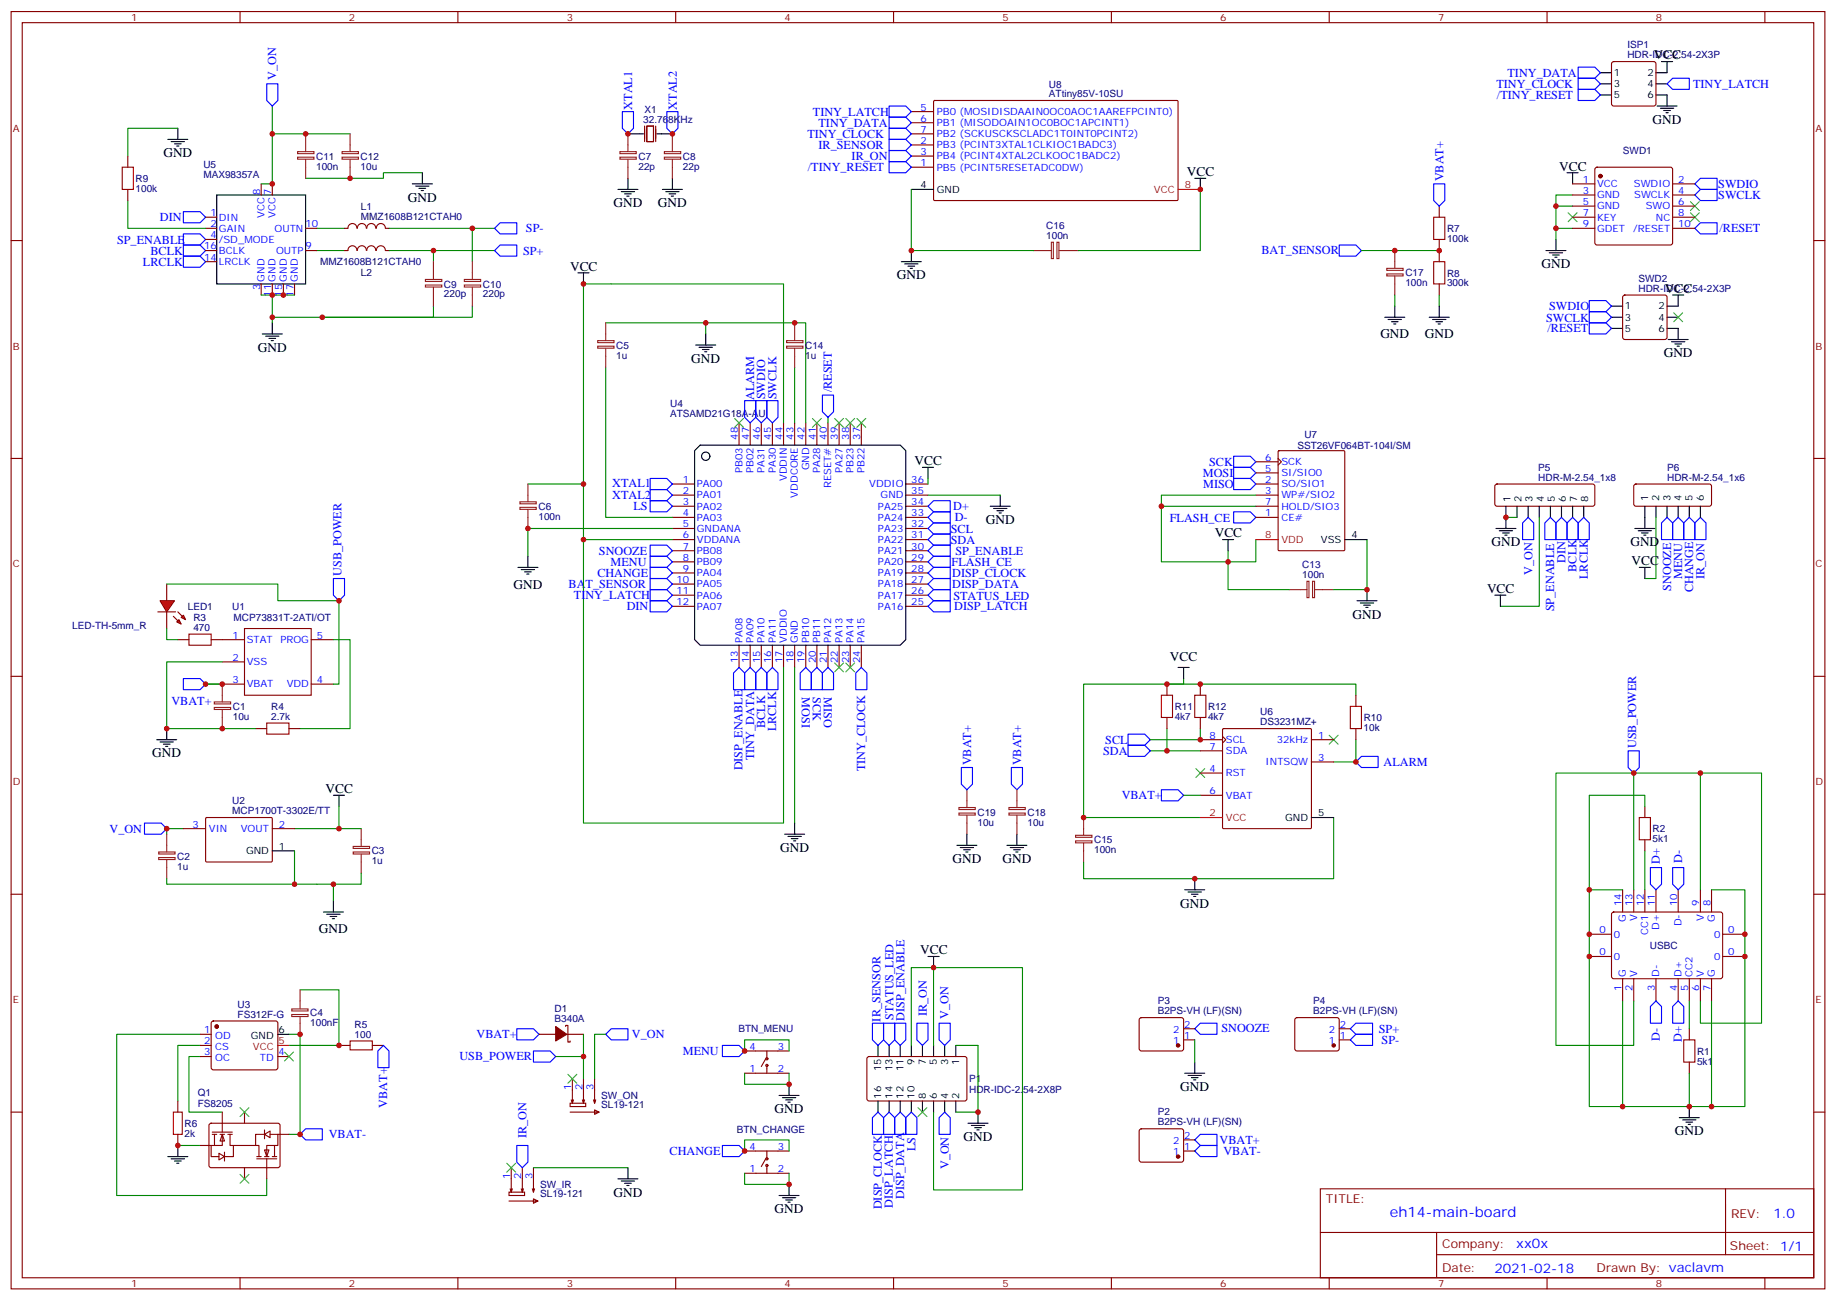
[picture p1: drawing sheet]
<svg xmlns="http://www.w3.org/2000/svg" width="583mm" height="413mm" viewBox="0 0 583 413" stroke-linecap="round" stroke-linejoin="round" font-family="sans-serif">
<defs><g id="words">
<text font-size="4.6" fill="#00f" x="441.2" y="386.3">eh14-main-board</text>
<g font-size="4.2">
<text x="524.9" y="18.8">VCC</text>
<text x="524.6" y="39.3">GND</text>
<text x="51.9" y="49.9">GND</text>
<text x="376.8" y="55.9">VCC</text>
<text x="494.9" y="54.1">VCC</text>
<text x="129.5" y="64">GND</text>
<text x="194.7" y="65.8">GND</text>
<text x="208.8" y="65.8">GND</text>
<text x="181" y="85.9">VCC</text>
<text x="284.7" y="88.7">GND</text>
<text x="489.3" y="85.2">GND</text>
<text x="528.5" y="92.9">VCC</text>
<text x="438.2" y="107.4">GND</text>
<text x="452.3" y="107.4">GND</text>
<text x="81.8" y="111.6">GND</text>
<text x="528.1" y="113.4">GND</text>
<text x="219.4" y="115.1">GND</text>
<text x="290.3" y="147.6">VCC</text>
<text x="312.9" y="166.3">GND</text>
<text x="385.6" y="170.5">VCC</text>
<text x="473.4" y="173.4">GND</text>
<text x="517.5" y="173.4">GND</text>
<text x="517.9" y="179.4">VCC</text>
<text x="163" y="186.8">GND</text>
<text x="472" y="188.2">VCC</text>
<text x="429.3" y="196.3">GND</text>
<text x="371.4" y="209.8">VCC</text>
<text x="48.3" y="240.4">GND</text>
<text x="103.4" y="251.7">VCC</text>
<text x="247.6" y="270.4">GND</text>
<text x="302.3" y="273.9">GND</text>
<text x="318.2" y="273.9">GND</text>
<text x="374.6" y="288">GND</text>
<text x="101.3" y="296.2">GND</text>
<text x="292.1" y="302.8">VCC</text>
<text x="374.6" y="346.2">GND</text>
<text x="245.9" y="353.3">GND</text>
<text x="305.9" y="362.1">GND</text>
<text x="531.6" y="360.3">GND</text>
<text x="194.7" y="379.7">GND</text>
<text x="245.9" y="385">GND</text>
</g>
<g font-size="4.2" fill="#00f">
<text x="562.9" y="386.5">1.0</text>
<text x="481.3" y="396.1">xx0x</text>
<text x="474.4" y="403.9">2021-02-18</text>
</g>
<g font-size="3.9" fill="#00f">
<text x="87.7" y="25.3" transform="rotate(-90 87.7 25.3)">V_ON</text>
<text x="475" y="27.9">TINY_CLOCK</text>
<text x="478.5" y="24.3">TINY_DATA</text>
<text x="537.4" y="27.8">TINY_LATCH</text>
<text x="200.7" y="34.8" transform="rotate(-90 200.7 34.8)">XTAL1</text>
<text x="214.8" y="34.8" transform="rotate(-90 214.8 34.8)">XTAL2</text>
<text x="475.2" y="31.4">/TINY_RESET</text>
<text x="258" y="36.7">TINY_LATCH</text>
<text x="259.8" y="40.2">TINY_DATA</text>
<text x="256.3" y="43.7">TINY_CLOCK</text>
<text x="259.8" y="47.3">IR_SENSOR</text>
<text x="270.3" y="50.8">IR_ON</text>
<text x="256.4" y="54.4">/TINY_RESET</text>
<text x="458.2" y="57.6" transform="rotate(-90 458.2 57.6)">VBAT+</text>
<text x="545.4" y="59.6">SWDIO</text>
<text x="545.4" y="63.1">SWCLK</text>
<text x="50.8" y="70.2">DIN</text>
<text x="37.2" y="77.3">SP_ENABLE</text>
<text x="166.9" y="73.7">SP-</text>
<text x="545.8" y="73.7">/RESET</text>
<text x="47.8" y="80.8">BCLK</text>
<text x="166" y="80.8">SP+</text>
<text x="400.4" y="80.8">BAT_SENSOR</text>
<text x="45.4" y="84.3">LRCLK</text>
<text x="491.7" y="98.5">SWDIO</text>
<text x="490.8" y="102">SWCLK</text>
<text x="491.2" y="105.4">/RESET</text>
<text x="264.1" y="124.5" transform="rotate(-90 264.1 124.5)">/RESET</text>
<text x="239.4" y="127" transform="rotate(-90 239.4 127)">ALARM</text>
<text x="242.9" y="126.7" transform="rotate(-90 242.9 126.7)">SWDIO</text>
<text x="246.4" y="126.7" transform="rotate(-90 246.4 126.7)">SWCLK</text>
<text x="383.8" y="147.9">SCK</text>
<text x="194.4" y="154.7">XTAL1</text>
<text x="381.8" y="151.4">MOSI</text>
<text x="381.9" y="154.9">MISO</text>
<text x="194.4" y="158.2">XTAL2</text>
<text x="201.1" y="162">LS</text>
<text x="302.6" y="161.9">D+</text>
<text x="303.1" y="165.4">D-</text>
<text x="371.3" y="165.5">FLASH_CE</text>
<text x="301.8" y="172.5">SDA</text>
<text x="301.8" y="169">SCL</text>
<text x="190.1" y="176.1">SNOOZE</text>
<text x="193.8" y="179.6">MENU</text>
<text x="302.1" y="179.6">FLASH_CE</text>
<text x="303.3" y="176.1">SP_ENABLE</text>
<text x="496.9" y="178.5" transform="rotate(-90 496.9 178.5)">DIN</text>
<text x="108.4" y="182.8" transform="rotate(-90 108.4 182.8)">USB_POWER</text>
<text x="189.6" y="183.1">CHANGE</text>
<text x="302.3" y="183.1">DISP_CLOCK</text>
<text x="486.5" y="182.4" transform="rotate(-90 486.5 182.4)">V_ON</text>
<text x="500.4" y="181.4" transform="rotate(-90 500.4 181.4)">BCLK</text>
<text x="504" y="183.7" transform="rotate(-90 504 183.7)">LRCLK</text>
<text x="534" y="183.8" transform="rotate(-90 534 183.8)">MENU</text>
<text x="541" y="183.9" transform="rotate(-90 541 183.9)">IR_ON</text>
<text x="180.5" y="186.6">BAT_SENSOR</text>
<text x="182.2" y="190.1">TINY_LATCH</text>
<text x="302.3" y="186.6">DISP_DATA</text>
<text x="302.6" y="190.2">STATUS_LED</text>
<text x="530.5" y="187.5" transform="rotate(-90 530.5 187.5)">SNOOZE</text>
<text x="537.5" y="188" transform="rotate(-90 537.5 188)">CHANGE</text>
<text x="198.9" y="193.7">DIN</text>
<text x="302.9" y="193.7">DISP_LATCH</text>
<text x="493.4" y="194" transform="rotate(-90 493.4 194)">SP_ENABLE</text>
<text x="254.5" y="221.2" transform="rotate(90 254.5 221.2)">MOSI</text>
<text x="258" y="221.2" transform="rotate(90 258 221.2)">SCK</text>
<text x="261.6" y="221.2" transform="rotate(90 261.6 221.2)">MISO</text>
<text x="54.4" y="223.6">VBAT+</text>
<text x="242.9" y="231" transform="rotate(-90 242.9 231)">BCLK</text>
<text x="246.4" y="232.1" transform="rotate(-90 246.4 232.1)">LRCLK</text>
<text x="350.2" y="239.5">SDA</text>
<text x="350.8" y="236">SCL</text>
<text x="519.3" y="237.5" transform="rotate(-90 519.3 237.5)">USB_POWER</text>
<text x="235.7" y="244.5" transform="rotate(-90 235.7 244.5)">DISP_ENABLE</text>
<text x="239.4" y="241.3" transform="rotate(-90 239.4 241.3)">TINY_DATA</text>
<text x="274.7" y="244.8" transform="rotate(-90 274.7 244.8)">TINY_CLOCK</text>
<text x="308.2" y="242.9" transform="rotate(-90 308.2 242.9)">VBAT+</text>
<text x="324.1" y="242.9" transform="rotate(-90 324.1 242.9)">VBAT+</text>
<text x="439.2" y="243">ALARM</text>
<text x="356" y="253.6">VBAT+</text>
<text x="34.8" y="264.3">V_ON</text>
<text x="526.9" y="274.2" transform="rotate(-90 526.9 274.2)">D+</text>
<text x="534" y="273.8" transform="rotate(-90 534 273.8)">D-</text>
<text x="283.6" y="323.7" transform="rotate(-90 283.6 323.7)">STATUS_LED</text>
<text x="287.1" y="323.9" transform="rotate(-90 287.1 323.9)">DISP_ENABLE</text>
<text x="294.2" y="322.4" transform="rotate(-90 294.2 322.4)">IR_ON</text>
<text x="301.1" y="323.4" transform="rotate(-90 301.1 323.4)">V_ON</text>
<text x="151.3" y="329.5">VBAT+</text>
<text x="200.6" y="329.4">V_ON</text>
<text x="279.5" y="324.2" transform="rotate(-90 279.5 324.2)">IR_SENSOR</text>
<text x="387.7" y="327.6">SNOOZE</text>
<text x="437.7" y="327.7">SP+</text>
<text x="216.7" y="334.8">MENU</text>
<text x="438.6" y="331.3">SP-</text>
<text x="526.8" y="330.2" transform="rotate(-90 526.8 330.2)">D-</text>
<text x="533.9" y="330.6" transform="rotate(-90 533.9 330.6)">D+</text>
<text x="145.8" y="336.5">USB_POWER</text>
<text x="122.9" y="351.5" transform="rotate(-90 122.9 351.5)">VBAT+</text>
<text x="104.4" y="361.3">VBAT-</text>
<text x="167.2" y="361.2" transform="rotate(-90 167.2 361.2)">IR_ON</text>
<text x="290.6" y="365.3" transform="rotate(-90 290.6 365.3)">LS</text>
<text x="387.1" y="363">VBAT+</text>
<text x="212.5" y="366.5">CHANGE</text>
<text x="301.1" y="371.1" transform="rotate(-90 301.1 371.1)">V_ON</text>
<text x="388.3" y="366.6">VBAT-</text>
<text x="279.9" y="383.8" transform="rotate(-90 279.9 383.8)">DISP_CLOCK</text>
<text x="283.5" y="383.4" transform="rotate(-90 283.5 383.4)">DISP_LATCH</text>
<text x="287" y="380.5" transform="rotate(-90 287 380.5)">DISP_DATA</text>
</g>
<g font-size="3.9" fill="#800">
<text x="420.9" y="381.8">TITLE:</text>
<text x="549.5" y="386.5">REV:</text>
<text x="457.8" y="396">Company:</text>
<text x="549.1" y="396.7">Sheet: 1/1</text>
<text x="457.8" y="403.7">Date:</text>
<text x="506.8" y="403.8">Drawn By: vaclavm</text>
</g>
<g font-size="3.2" fill="#800">
<text x="41.6" y="6.7">1</text>
<text x="110.8" y="6.7">2</text>
<text x="179.9" y="6.7">3</text>
<text x="249.1" y="6.7">4</text>
<text x="318.2" y="6.7">5</text>
<text x="387.3" y="6.7">6</text>
<text x="456.5" y="6.7">7</text>
<text x="525.6" y="6.7">8</text>
<text x="4.1" y="41.8">A</text>
<text x="576.3" y="41.8">A</text>
<text x="4.1" y="110.9">B</text>
<text x="576.3" y="110.9">B</text>
<text x="4.1" y="180.1">C</text>
<text x="576.3" y="180.1">C</text>
<text x="4.1" y="249.2">D</text>
<text x="576.3" y="249.2">D</text>
<text x="4.1" y="318.3">E</text>
<text x="576.3" y="318.3">E</text>
<text x="41.6" y="408.5">1</text>
<text x="110.8" y="408.5">2</text>
<text x="179.9" y="408.5">3</text>
<text x="249.1" y="408.5">4</text>
<text x="318.2" y="408.5">5</text>
<text x="387.3" y="408.5">6</text>
<text x="456.5" y="408.5">7</text>
<text x="525.6" y="408.5">8</text>
</g>
<g font-size="3.2" fill="#000080">
<text x="516.6" y="15.3">ISP1</text>
<text x="516.6" y="18.5">HDR-IDC-2.54-2X3P</text>
<text x="333" y="27.8">U8</text>
<text x="204.5" y="35.8">X1</text>
<text x="333" y="30.8">ATtiny85V-10SU</text>
<text x="204.2" y="38.9">32.768KHz</text>
<text x="64.6" y="53.4">U5</text>
<text x="100.4" y="53.8">100n</text>
<text x="100.4" y="50.7">C11</text>
<text x="114.5" y="53.8">10u</text>
<text x="114.5" y="50.7">C12</text>
<text x="202.7" y="53.8">22p</text>
<text x="202.7" y="50.7">C7</text>
<text x="216.8" y="53.8">22p</text>
<text x="216.8" y="50.7">C8</text>
<text x="515.2" y="48.9">SWD1</text>
<text x="43" y="57.8">R9</text>
<text x="64.6" y="56.6">MAX98357A</text>
<text x="43" y="60.9">100k</text>
<text x="114.6" y="69.9">MMZ1608B121CTAH0</text>
<text x="114.6" y="66.8">L1</text>
<text x="332.1" y="75.8">100n</text>
<text x="332.1" y="72.7">C16</text>
<text x="459.3" y="76.7">100k</text>
<text x="459.3" y="73.7">R7</text>
<text x="101.7" y="84.2">MMZ1608B121CTAH0</text>
<text x="114.6" y="87.7">L2</text>
<text x="446.1" y="87.7">C17</text>
<text x="459.3" y="87.8">R8</text>
<text x="520.1" y="89.3">SWD2</text>
<text x="140.9" y="94.4">220p</text>
<text x="140.9" y="91.3">C9</text>
<text x="153.3" y="94.4">220p</text>
<text x="153.3" y="91.3">C10</text>
<text x="446.1" y="90.9">100n</text>
<text x="459.3" y="90.9">300k</text>
<text x="520.1" y="92.6">HDR-IDC-2.54-2X3P</text>
<text x="195.6" y="113.8">1u</text>
<text x="195.6" y="110.6">C5</text>
<text x="255.6" y="113.8">1u</text>
<text x="255.6" y="110.6">C14</text>
<text x="212.7" y="129.3">U4</text>
<text x="212.7" y="132.4">ATSAMD21G18A-AU</text>
<text x="411.8" y="142.4">SST26VF064BT-104I/SM</text>
<text x="414" y="139">U7</text>
<text x="488.3" y="149.4">P5</text>
<text x="529.2" y="149.4">P6</text>
<text x="488.3" y="152.5">HDR-M-2.54_1x8</text>
<text x="529.2" y="152.5">HDR-M-2.54_1x6</text>
<text x="170.9" y="161.8">C6</text>
<text x="170.9" y="164.9">100n</text>
<text x="413.4" y="183.4">100n</text>
<text x="413.4" y="180.2">C13</text>
<text x="59.6" y="193.6">LED1</text>
<text x="61.4" y="197">R3</text>
<text x="73.7" y="193.5">U1</text>
<text x="74.2" y="197.1">MCP73831T-2ATI/OT</text>
<text x="22.9" y="199.5">LED-TH-5mm_R</text>
<text x="61.4" y="200.2">470</text>
<text x="73.9" y="225.3">C1</text>
<text x="86.1" y="225.2">R4</text>
<text x="372.9" y="225.4">R11</text>
<text x="383.5" y="225.4">R12</text>
<text x="400" y="226.9">U6</text>
<text x="73.9" y="228.5">10u</text>
<text x="86.1" y="228.4">2.7k</text>
<text x="372.9" y="228.4">4k7</text>
<text x="383.5" y="228.4">4k7</text>
<text x="400" y="230.1">DS3231MZ+</text>
<text x="432.9" y="232">10k</text>
<text x="432.9" y="228.9">R10</text>
<text x="73.7" y="255">U2</text>
<text x="73.7" y="258.2">MCP1700T-3302E/TT</text>
<text x="310.3" y="262">10u</text>
<text x="310.3" y="258.8">C19</text>
<text x="326.1" y="262">10u</text>
<text x="326.1" y="258.8">C18</text>
<text x="347.3" y="267.6">C15</text>
<text x="524.6" y="267.3">5k1</text>
<text x="524.6" y="264.1">R2</text>
<text x="56.3" y="272.9">C2</text>
<text x="118" y="274.3">1u</text>
<text x="118" y="271.1">C3</text>
<text x="347.3" y="270.8">100n</text>
<text x="56.3" y="276.1">1u</text>
<text x="523.7" y="301.1">USBC</text>
<text x="75.4" y="322.9">FS312F-G</text>
<text x="75.4" y="319.9">U3</text>
<text x="98.5" y="322.4">C4</text>
<text x="176.1" y="321.1">D1</text>
<text x="367.5" y="321.9">B2PS-VH (LF)(SN)</text>
<text x="367.5" y="318.7">P3</text>
<text x="416.9" y="321.9">B2PS-VH (LF)(SN)</text>
<text x="416.9" y="318.7">P4</text>
<text x="98.5" y="325.5">100nF</text>
<text x="112.5" y="329.3">100</text>
<text x="112.6" y="326.2">R5</text>
<text x="176" y="324.3">B340A</text>
<text x="234.4" y="327.6">BTN_MENU</text>
<text x="538.7" y="334.7">R1</text>
<text x="538.7" y="337.8">5k1</text>
<text x="62.8" y="347.9">Q1</text>
<text x="307.6" y="346.7">HDR-IDC-2.54-2X8P</text>
<text x="307.6" y="343.5">P1</text>
<text x="62.8" y="351.2">FS8205</text>
<text x="190.9" y="351.7">SL19-121</text>
<text x="190.9" y="348.8">SW_ON</text>
<text x="367.5" y="354">P2</text>
<text x="58.6" y="357.7">R6</text>
<text x="233.9" y="359.4">BTN_CHANGE</text>
<text x="367.5" y="357.2">B2PS-VH (LF)(SN)</text>
<text x="58.6" y="360.7">2k</text>
<text x="171.4" y="377">SW_IR</text>
<text x="171.4" y="380">SL19-121</text>
</g>
<g font-size="3.2">
<text x="512.2" y="24.1">1</text>
<text x="512.2" y="27.7">3</text>
<text x="522.9" y="24.1">2</text>
<text x="522.9" y="27.7">4</text>
<text x="512.2" y="31.2">5</text>
<text x="522.9" y="31.2">6</text>
<text x="292.2" y="59.8">4</text>
<text x="297.4" y="61.2">GND</text>
<text x="515.8" y="98.2">1</text>
<text x="515.8" y="101.7">3</text>
<text x="526.4" y="98.2">2</text>
<text x="526.4" y="101.7">4</text>
<text x="515.8" y="105.3">5</text>
<text x="526.4" y="105.3">6</text>
<text x="479.4" y="159.3" transform="rotate(-90 479.4 159.3)">1</text>
<text x="483" y="159.3" transform="rotate(-90 483 159.3)">2</text>
<text x="486.5" y="159.3" transform="rotate(-90 486.5 159.3)">3</text>
<text x="490" y="159.3" transform="rotate(-90 490 159.3)">4</text>
<text x="493.5" y="159.3" transform="rotate(-90 493.5 159.3)">5</text>
<text x="497.1" y="159.3" transform="rotate(-90 497.1 159.3)">6</text>
<text x="500.6" y="159.3" transform="rotate(-90 500.6 159.3)">7</text>
<text x="504.1" y="159.3" transform="rotate(-90 504.1 159.3)">8</text>
<text x="523.2" y="158.9" transform="rotate(-90 523.2 158.9)">1</text>
<text x="526.7" y="158.9" transform="rotate(-90 526.7 158.9)">2</text>
<text x="530.2" y="158.9" transform="rotate(-90 530.2 158.9)">3</text>
<text x="533.8" y="158.9" transform="rotate(-90 533.8 158.9)">4</text>
<text x="537.3" y="158.9" transform="rotate(-90 537.3 158.9)">5</text>
<text x="540.8" y="158.9" transform="rotate(-90 540.8 158.9)">6</text>
<text x="419.3" y="172.3">VSS</text>
<text x="429" y="170.9">4</text>
<text x="407.9" y="260.5">GND</text>
<text x="418.4" y="259.1">5</text>
<text x="88.5" y="269.7">1</text>
<text x="78.1" y="271.1">GND</text>
<text x="79.6" y="329.6">GND</text>
<text x="88.4" y="327.9">6</text>
<text x="279.8" y="340" transform="rotate(-90 279.8 340)">15</text>
<text x="283.3" y="340" transform="rotate(-90 283.3 340)">13</text>
<text x="286.8" y="340" transform="rotate(-90 286.8 340)">11</text>
<text x="290.3" y="338" transform="rotate(-90 290.3 338)">9</text>
<text x="293.9" y="338" transform="rotate(-90 293.9 338)">7</text>
<text x="297.4" y="338" transform="rotate(-90 297.4 338)">5</text>
<text x="300.9" y="338" transform="rotate(-90 300.9 338)">3</text>
<text x="304.4" y="338" transform="rotate(-90 304.4 338)">1</text>
<text x="279.8" y="348.7" transform="rotate(-90 279.8 348.7)">16</text>
<text x="283.3" y="348.7" transform="rotate(-90 283.3 348.7)">14</text>
<text x="286.8" y="348.7" transform="rotate(-90 286.8 348.7)">12</text>
<text x="290.3" y="348.7" transform="rotate(-90 290.3 348.7)">10</text>
<text x="293.9" y="348.7" transform="rotate(-90 293.9 348.7)">8</text>
<text x="297.4" y="348.7" transform="rotate(-90 297.4 348.7)">6</text>
<text x="300.9" y="348.7" transform="rotate(-90 300.9 348.7)">4</text>
<text x="304.4" y="348.7" transform="rotate(-90 304.4 348.7)">2</text>
</g>
<g font-size="3.2" fill="#00f">
<text x="292.2" y="35.1">5</text>
<text x="292.2" y="38.6">6</text>
<text x="297.4" y="36.5">PB0 (MOSIDISDAAIN0OC0AOC1AAREFPCINT0)</text>
<text x="297.4" y="40">PB1 (MISODOAIN1OC0BOC1APCINT1)</text>
<text x="292.2" y="45.6">2</text>
<text x="292.2" y="42.1">7</text>
<text x="297.4" y="47.1">PB3 (PCINT3XTAL1CLKIOC1BADC3)</text>
<text x="297.4" y="43.5">PB2 (SCKUSCKSCLADC1T0INT0PCINT2)</text>
<text x="292.2" y="52.7">1</text>
<text x="292.2" y="49.2">3</text>
<text x="297.4" y="50.6">PB4 (PCINT4XTAL2CLKOOC1BADC2)</text>
<text x="297.4" y="54.1">PB5 (PCINT5RESETADC0DW)</text>
<text x="502.5" y="58">1</text>
<text x="506.9" y="59.4">VCC</text>
<text x="518.6" y="59.4">SWDIO</text>
<text x="532.7" y="58">2</text>
<text x="82.5" y="61.9" transform="rotate(-90 82.5 61.9)">8</text>
<text x="86.1" y="61.9" transform="rotate(-90 86.1 61.9)">7</text>
<text x="502.5" y="61.5">3</text>
<text x="502.5" y="65.1">5</text>
<text x="506.9" y="62.9">GND</text>
<text x="518.7" y="62.9">SWCLK</text>
<text x="532.7" y="61.5">4</text>
<text x="532.7" y="65.1">6</text>
<text x="66.8" y="68.6">1</text>
<text x="69.5" y="70">DIN</text>
<text x="84" y="69.2" transform="rotate(-90 84 69.2)">VCC</text>
<text x="87.5" y="69.2" transform="rotate(-90 87.5 69.2)">VCC</text>
<text x="502.5" y="68.6">7</text>
<text x="506.9" y="66.5">GND</text>
<text x="506.9" y="70">KEY</text>
<text x="522.4" y="66.5">SWO</text>
<text x="525.6" y="70">NC</text>
<text x="532.7" y="68.6">8</text>
<text x="66.8" y="75.6">4</text>
<text x="66.8" y="72.1">2</text>
<text x="69.5" y="77">/SD_MODE</text>
<text x="69.5" y="73.5">GAIN</text>
<text x="87.2" y="73.5">OUTN</text>
<text x="97" y="72.1">10</text>
<text x="502.5" y="72.1">9</text>
<text x="506.9" y="73.5">GDET</text>
<text x="518.4" y="73.5">/RESET</text>
<text x="532.7" y="72.1">10</text>
<text x="64.8" y="79.2">16</text>
<text x="64.8" y="82.7">14</text>
<text x="69.5" y="80.6">BCLK</text>
<text x="87.6" y="80.6">OUTP</text>
<text x="97" y="79.2">9</text>
<text x="69.5" y="84.1">LRCLK</text>
<text x="84" y="89.4" transform="rotate(-90 84 89.4)">GND</text>
<text x="87.5" y="89.4" transform="rotate(-90 87.5 89.4)">GND</text>
<text x="91" y="89.4" transform="rotate(-90 91 89.4)">GND</text>
<text x="94.5" y="89.4" transform="rotate(-90 94.5 89.4)">GND</text>
<text x="82.5" y="92.1" transform="rotate(-90 82.5 92.1)">3</text>
<text x="86.1" y="94.1" transform="rotate(-90 86.1 94.1)">11</text>
<text x="89.6" y="94.1" transform="rotate(-90 89.6 94.1)">15</text>
<text x="93.1" y="94.1" transform="rotate(-90 93.1 94.1)">17</text>
<text x="234.2" y="139.5" transform="rotate(-90 234.2 139.5)">48</text>
<text x="237.8" y="139.5" transform="rotate(-90 237.8 139.5)">47</text>
<text x="241.3" y="139.5" transform="rotate(-90 241.3 139.5)">46</text>
<text x="244.8" y="139.5" transform="rotate(-90 244.8 139.5)">45</text>
<text x="248.4" y="139.5" transform="rotate(-90 248.4 139.5)">44</text>
<text x="251.9" y="139.5" transform="rotate(-90 251.9 139.5)">43</text>
<text x="255.4" y="139.5" transform="rotate(-90 255.4 139.5)">42</text>
<text x="258.9" y="139.5" transform="rotate(-90 258.9 139.5)">41</text>
<text x="262.5" y="139.5" transform="rotate(-90 262.5 139.5)">40</text>
<text x="266" y="139.5" transform="rotate(-90 266 139.5)">39</text>
<text x="269.5" y="139.5" transform="rotate(-90 269.5 139.5)">38</text>
<text x="273" y="139.5" transform="rotate(-90 273 139.5)">37</text>
<text x="256.8" y="149.2" transform="rotate(-90 256.8 149.2)">GND</text>
<text x="401.6" y="149.7">5</text>
<text x="401.6" y="146.2">6</text>
<text x="406.8" y="147.6">SCK</text>
<text x="216.7" y="153.2">1</text>
<text x="221.2" y="154.7">PA00</text>
<text x="235.7" y="150.1" transform="rotate(-90 235.7 150.1)">PB03</text>
<text x="239.2" y="150.1" transform="rotate(-90 239.2 150.1)">PB02</text>
<text x="242.7" y="150.1" transform="rotate(-90 242.7 150.1)">PA31</text>
<text x="246.2" y="150.1" transform="rotate(-90 246.2 150.1)">PA30</text>
<text x="249.8" y="152.7" transform="rotate(-90 249.8 152.7)">VDDIN</text>
<text x="260.3" y="150.1" transform="rotate(-90 260.3 150.1)">PA28</text>
<text x="263.9" y="154.9" transform="rotate(-90 263.9 154.9)">RESET#</text>
<text x="267.4" y="150.1" transform="rotate(-90 267.4 150.1)">PA27</text>
<text x="270.9" y="150.1" transform="rotate(-90 270.9 150.1)">PB23</text>
<text x="274.5" y="150.1" transform="rotate(-90 274.5 150.1)">PB22</text>
<text x="275.9" y="154.7">VDDIO</text>
<text x="289.3" y="153.2">36</text>
<text x="401.6" y="153.2">2</text>
<text x="406.8" y="154.7">SO/SIO1</text>
<text x="406.8" y="151.1">SI/SIO0</text>
<text x="216.7" y="156.8">2</text>
<text x="216.7" y="160.3">3</text>
<text x="221.2" y="158.2">PA01</text>
<text x="221.2" y="161.7">PA02</text>
<text x="253.3" y="157.9" transform="rotate(-90 253.3 157.9)">VDDCORE</text>
<text x="278.7" y="161.7">PA25</text>
<text x="279.5" y="158.2">GND</text>
<text x="289.3" y="160.3">34</text>
<text x="289.3" y="156.8">35</text>
<text x="401.6" y="156.8">3</text>
<text x="401.6" y="160.3">7</text>
<text x="406.8" y="158.2">WP#/SIO2</text>
<text x="406.8" y="161.7">HOLD/SIO3</text>
<text x="216.7" y="163.8">4</text>
<text x="216.7" y="167.4">5</text>
<text x="221.2" y="165.2">PA03</text>
<text x="278.7" y="165.2">PA24</text>
<text x="289.3" y="167.4">32</text>
<text x="289.3" y="163.8">33</text>
<text x="401.6" y="163.8">1</text>
<text x="406.8" y="165.2">CE#</text>
<text x="216.7" y="170.9">6</text>
<text x="221.2" y="168.8">GNDANA</text>
<text x="221.2" y="172.3">VDDANA</text>
<text x="278.7" y="172.3">PA22</text>
<text x="278.7" y="168.8">PA23</text>
<text x="289.3" y="170.9">31</text>
<text x="216.7" y="174.4">7</text>
<text x="216.7" y="177.9">8</text>
<text x="221.2" y="175.8">PB08</text>
<text x="221.2" y="179.4">PB09</text>
<text x="278.7" y="179.4">PA20</text>
<text x="278.7" y="175.8">PA21</text>
<text x="289.3" y="177.9">29</text>
<text x="289.3" y="174.4">30</text>
<text x="214.7" y="185">10</text>
<text x="216.7" y="181.5">9</text>
<text x="221.2" y="182.9">PA04</text>
<text x="278.7" y="182.9">PA19</text>
<text x="289.3" y="185">27</text>
<text x="289.3" y="181.5">28</text>
<text x="214.7" y="188.5">11</text>
<text x="221.2" y="186.4">PA05</text>
<text x="221.2" y="189.9">PA06</text>
<text x="278.7" y="189.9">PA17</text>
<text x="278.7" y="186.4">PA18</text>
<text x="289.3" y="188.5">26</text>
<text x="214.7" y="192.1">12</text>
<text x="221.2" y="193.5">PA07</text>
<text x="278.7" y="193.5">PA16</text>
<text x="289.3" y="192.1">25</text>
<text x="73.8" y="202.6">1</text>
<text x="100.5" y="202.6">5</text>
<text x="73.8" y="209.7">2</text>
<text x="78.3" y="204">STAT</text>
<text x="89" y="204">PROG</text>
<text x="235.7" y="204" transform="rotate(-90 235.7 204)">PA08</text>
<text x="239.2" y="204" transform="rotate(-90 239.2 204)">PA09</text>
<text x="242.7" y="204" transform="rotate(-90 242.7 204)">PA10</text>
<text x="246.2" y="204" transform="rotate(-90 246.2 204)">PA11</text>
<text x="249.8" y="204" transform="rotate(-90 249.8 204)">VDDIO</text>
<text x="253.3" y="204" transform="rotate(-90 253.3 204)">GND</text>
<text x="256.8" y="204" transform="rotate(-90 256.8 204)">PB10</text>
<text x="260.3" y="204" transform="rotate(-90 260.3 204)">PB11</text>
<text x="263.9" y="204" transform="rotate(-90 263.9 204)">PA12</text>
<text x="267.4" y="204" transform="rotate(-90 267.4 204)">PA13</text>
<text x="270.9" y="204" transform="rotate(-90 270.9 204)">PA14</text>
<text x="274.5" y="204" transform="rotate(-90 274.5 204)">PA15</text>
<text x="78.3" y="211.1">VSS</text>
<text x="234.2" y="210.5" transform="rotate(-90 234.2 210.5)">13</text>
<text x="237.8" y="210.5" transform="rotate(-90 237.8 210.5)">14</text>
<text x="241.3" y="210.5" transform="rotate(-90 241.3 210.5)">15</text>
<text x="244.8" y="210.5" transform="rotate(-90 244.8 210.5)">16</text>
<text x="248.4" y="210.5" transform="rotate(-90 248.4 210.5)">17</text>
<text x="251.9" y="210.5" transform="rotate(-90 251.9 210.5)">18</text>
<text x="255.4" y="210.5" transform="rotate(-90 255.4 210.5)">19</text>
<text x="258.9" y="210.5" transform="rotate(-90 258.9 210.5)">20</text>
<text x="262.5" y="210.5" transform="rotate(-90 262.5 210.5)">21</text>
<text x="266" y="210.5" transform="rotate(-90 266 210.5)">22</text>
<text x="269.5" y="210.5" transform="rotate(-90 269.5 210.5)">23</text>
<text x="273" y="210.5" transform="rotate(-90 273 210.5)">24</text>
<text x="73.8" y="216.7">3</text>
<text x="78.3" y="218.2">VBAT</text>
<text x="91" y="218.2">VDD</text>
<text x="100.5" y="216.7">4</text>
<text x="383.9" y="237.9">7</text>
<text x="383.9" y="234.4">8</text>
<text x="389.1" y="239.3">SDA</text>
<text x="389.1" y="235.8">SCL</text>
<text x="405.3" y="235.8">32kHz</text>
<text x="418.4" y="234.4">1</text>
<text x="383.9" y="245">4</text>
<text x="401.8" y="242.9">INTSQW</text>
<text x="418.4" y="241.4">3</text>
<text x="389.1" y="246.4">RST</text>
<text x="383.9" y="252">6</text>
<text x="389.1" y="253.4">VBAT</text>
<text x="61.1" y="262.6">3</text>
<text x="88.5" y="262.6">2</text>
<text x="66.3" y="264">VIN</text>
<text x="76.4" y="264">VOUT</text>
<text x="514.7" y="287.7" transform="rotate(-90 514.7 287.7)">14</text>
<text x="518.2" y="287.7" transform="rotate(-90 518.2 287.7)">13</text>
<text x="521.8" y="287.7" transform="rotate(-90 521.8 287.7)">12</text>
<text x="525.3" y="287.7" transform="rotate(-90 525.3 287.7)">11</text>
<text x="532.3" y="287.7" transform="rotate(-90 532.3 287.7)">10</text>
<text x="539.4" y="287.7" transform="rotate(-90 539.4 287.7)">9</text>
<text x="542.9" y="287.7" transform="rotate(-90 542.9 287.7)">8</text>
<text x="516.1" y="292.6" transform="rotate(-90 516.1 292.6)">G</text>
<text x="519.6" y="292.3" transform="rotate(-90 519.6 292.3)">V</text>
<text x="540.8" y="292.3" transform="rotate(-90 540.8 292.3)">V</text>
<text x="544.3" y="292.6" transform="rotate(-90 544.3 292.6)">G</text>
<text x="507.7" y="296.1">0</text>
<text x="512.2" y="297.5">0</text>
<text x="523.2" y="296.6" transform="rotate(-90 523.2 296.6)">CC1</text>
<text x="526.7" y="295.2" transform="rotate(-90 526.7 295.2)">D+</text>
<text x="533.8" y="294" transform="rotate(-90 533.8 294)">D-</text>
<text x="544.1" y="297.5">0</text>
<text x="548.6" y="296.1">0</text>
<text x="507.7" y="303.2">0</text>
<text x="512.2" y="304.6">0</text>
<text x="544.1" y="304.6">0</text>
<text x="548.6" y="303.2">0</text>
<text x="516.1" y="309.9" transform="rotate(-90 516.1 309.9)">G</text>
<text x="519.6" y="309.9" transform="rotate(-90 519.6 309.9)">V</text>
<text x="526.7" y="309.9" transform="rotate(-90 526.7 309.9)">D-</text>
<text x="533.8" y="309.9" transform="rotate(-90 533.8 309.9)">D+</text>
<text x="537.3" y="309.9" transform="rotate(-90 537.3 309.9)">CC2</text>
<text x="540.8" y="309.9" transform="rotate(-90 540.8 309.9)">V</text>
<text x="544.3" y="309.9" transform="rotate(-90 544.3 309.9)">G</text>
<text x="514.7" y="314.4" transform="rotate(-90 514.7 314.4)">1</text>
<text x="518.2" y="314.4" transform="rotate(-90 518.2 314.4)">2</text>
<text x="525.3" y="314.4" transform="rotate(-90 525.3 314.4)">3</text>
<text x="532.3" y="314.4" transform="rotate(-90 532.3 314.4)">4</text>
<text x="535.9" y="314.4" transform="rotate(-90 535.9 314.4)">5</text>
<text x="539.4" y="314.4" transform="rotate(-90 539.4 314.4)">6</text>
<text x="542.9" y="314.4" transform="rotate(-90 542.9 314.4)">7</text>
<text x="64.8" y="327.9">1</text>
<text x="68.3" y="329.6">OD</text>
<text x="372.4" y="327.9">2</text>
<text x="375.9" y="329.6">1</text>
<text x="375.9" y="326.1">2</text>
<text x="421.8" y="327.9">2</text>
<text x="425.3" y="329.6">1</text>
<text x="425.3" y="326.1">2</text>
<text x="64.8" y="331.4">2</text>
<text x="64.8" y="334.9">3</text>
<text x="68.3" y="333.2">CS</text>
<text x="88.4" y="334.9">4</text>
<text x="237.9" y="333.2">4</text>
<text x="246.9" y="333.2">3</text>
<text x="372.4" y="331.4">1</text>
<text x="421.8" y="331.4">1</text>
<text x="68.3" y="336.7">OC</text>
<text x="82.5" y="336.7">TD</text>
<text x="237.9" y="340.2">1</text>
<text x="246.9" y="340.2">2</text>
<text x="181.3" y="345.9" transform="rotate(-90 181.3 345.9)">1</text>
<text x="184.9" y="345.9" transform="rotate(-90 184.9 345.9)">2</text>
<text x="188.4" y="345.9" transform="rotate(-90 188.4 345.9)">3</text>
<text x="237.9" y="364.9">4</text>
<text x="246.9" y="364.9">3</text>
<text x="372.4" y="363.1">2</text>
<text x="375.9" y="364.9">1</text>
<text x="375.9" y="361.4">2</text>
<text x="237.9" y="372">1</text>
<text x="246.9" y="372">2</text>
<text x="372.4" y="366.7">1</text>
<text x="161.9" y="374.1" transform="rotate(-90 161.9 374.1)">1</text>
<text x="165.5" y="374.1" transform="rotate(-90 165.5 374.1)">2</text>
<text x="169" y="374.1" transform="rotate(-90 169 374.1)">3</text>
</g>
<g font-size="3.2" fill="#f00">
<text x="376.1" y="59.8">8</text>
<text x="366.3" y="61.2">VCC</text>
<text x="401.6" y="170.9">8</text>
<text x="406.8" y="172.3">VDD</text>
<text x="383.9" y="259.1">2</text>
<text x="389.1" y="260.5">VCC</text>
<text x="80.3" y="333.2">VCC</text>
<text x="88.4" y="331.4">5</text>
</g>
</g></defs>
<g fill="none" stroke="#870000" stroke-width=".35">
<path d="M3.5 3.7h575.8v405.3h-575.8zM7.1 7.2h568.6v398.3h-568.6zM76.2 3.7v3.5M145.3 3.7v3.5M214.5 3.7v3.5M283.6 3.7v3.5M352.8 3.7v3.5M421.9 3.7v3.5M491.1 3.7v3.5M560.2 3.7v3.5M3.5 76.3h3.6M575.7 76.3h3.6"/>
<path d="M3.5 145.5h3.6M575.7 145.5h3.6M3.5 214.6h3.6M56.4 203h3.6M67 203h3.6M575.7 214.6h3.6M81.1 231.2h3.6M91.7 231.2h3.5M522.1 255.9v3.5M522.1 266.5v3.5M3.5 283.8h3.6M504.5 296.5h7"/>
<path d="M511.8 289.6l.4-.2 34.2 .1 .4 .6-.1 20.1-.6 .4-34.1-.1-.5-.6v-19.8zM515.1 282.4v7M518.6 282.4v7M522.1 282.4v7M525.6 282.4v7M532.7 282.4v7M539.8 282.4v7M543.3 282.4v7M546.8 296.5h7.1M575.7 283.8h3.6M504.5 303.5h7M515.1 310.6v7"/>
<path d="M518.6 310.6v7M525.6 310.6v7M532.7 310.6v7M536.2 310.6v7M539.8 310.6v7M543.3 310.6v7M546.8 303.5h7.1M236.4 333.5h14.1M243.1 336l-1.4 2.5M243.4 333.5v2.5M243.4 338.1v2.5M536.2 326.5v3.5"/>
<path d="M536.2 337v3.6M3.5 352.9h3.6M181 350.1h4.9v1.1h-4.9zM181 352.9h9.1l-1.4-.7v1.4l1.4-.7M181.3 349l.4 1.1M181.7 342.3v7.8l.3-1.1M184.9 349l.3 1.1M185.2 342.3v7.8l.4-1.1M188.4 349l.3 1.1M188.7 342.3v7.8l.4-1.1M236.4 340.6h14.1M575.7 352.9h3.6"/>
<path d="M161.6 378.3h4.9v1.1h-4.9zM161.9 377.3l.4 1M162.3 370.6v7.7l.3-1M165.5 377.3l.3 1M165.8 370.6v7.7l.4-1M169 377.3l.3 1M169.3 370.6v7.7l.4-1M236.4 365.3h14.1M236.4 372.3h14.1M243.1 367.7l-1.4 2.5M243.4 365.3v2.4M243.4 369.9v2.4"/>
<path d="M419.1 377.3h156.6v28.2h-156.6zM547.7 377.3v20.9M161.6 381.1h9.1l-1.4-.7v1.4l1.4-.7M419.1 391.1h156.5M456 398.2h119.6M456 391.1v14.1M76.2 405.5v3.5M145.3 405.5v3.5M214.5 405.5v3.5M283.6 405.5v3.5M352.8 405.5v3.5M421.9 405.5v3.5"/>
<path d="M491.1 405.5v3.5M560.2 405.5v3.5"/>
<circle cx="243.4" cy="336" r=".35"/>
<circle cx="243.4" cy="338.1" r=".35"/>
<circle cx="243.4" cy="367.7" r=".35"/>
<circle cx="243.4" cy="369.9" r=".35"/>
</g>
<path d="M60 201.2h7v3.6h-7zM84.7 229.4h7v3.6h-7zM520.3 259.4h3.6v7.1h-3.6zM534.5 330h3.5v7h-3.5z" fill="none" stroke="#a10000" stroke-width=".35"/>
<g fill="none" stroke="#008700" stroke-width=".35">
<path d="M518.6 245.3h-24.7v86.5h24.7v-14.2M522.1 255.9v-3.5h-17.6v30M539.8 245.3h19.4v79.4h-19.4v-7.1M522.1 270v12.4M515.1 282.4h-10.6v68.8h10.6M518.6 282.4v-37.1h21.2v37.1M543.3 282.4h10.6v68.8h-10.6M515.1 317.6v33.6h21.1M536.2 317.6v8.9M543.3 317.6v33.6h-7.1v-10.6M236.4 333.5v-3.5h14.1v3.5M236.4 340.6v3.5h14.1v-3.5"/>
<path d="M169.3 370.6h30M236.4 372.3v3.5h14.1v-3.5M236.4 365.3v-3.6h14.1v3.6"/>
</g>
<g fill="none" stroke="#000" stroke-width=".35">
<path d="M247.3 347.6h6.3M248.4 348.3h4.2M249.4 349h2.1M250.1 349.7h.7M250.5 344.1v3.5M533 354.7h6.4M534.1 355.4h4.2M535.2 356.1h2.1M535.9 356.8h.7M536.2 351.2v3.5M196.1 374.1h6.4M197.2 374.8h4.2"/>
<path d="M198.3 375.5h2.1M199 376.2h.7M199.3 370.6v3.5M247.3 379.4h6.3M250.5 375.8v3.6M248.4 380.1h4.2M249.4 380.8h2.1M250.1 381.5h.7"/>
</g>
<path d="M523.9 275.3h3.5v5.3l-1.8 1.8-1.7-1.8zM530.9 275.3h3.6v5.3l-1.8 1.8-1.8-1.8zM525.6 317.6l1.8 1.8v5.3h-3.5v-5.3zM532.7 317.6l1.8 1.8v5.3h-3.6v-5.3zM229.3 331.8h5.3l1.8 1.7-1.8 1.8h-5.3zM164 363.5h3.6v5.3l-1.8 1.8-1.8-1.8zM229.3 363.5h5.3l1.8 1.8-1.8 1.7h-5.3z" fill="none" stroke="#00f" stroke-width=".35"/>
<g fill="#f00" stroke="#870000" stroke-width=".35">
<path d="M50.8 190.6h4.6l-2.5 3.6z"/>
<path d="M50.1 194.2h5.6z"/>
</g>
<g fill="#870000" stroke="#870000" stroke-width=".35">
<path d="M56.4 194.2l1.5 1.4z"/>
<path d="M55 195.6l1.4 1.4z"/>
</g>
<g fill="#f00" stroke="#870000" stroke-width=".35">
<path d="M57.5 195.9l.7-.7 .7 1.4z"/>
<path d="M56.1 197.3l.7-.7 .7 1.4z"/>
</g>
<g fill="none" stroke="#870000" stroke-width=".35">
<path d="M52.9 185.3v5.3M52.9 194.2v5.3M77.6 199.5h21.2v21.1h-21.2zM70.6 203h7M70.6 210h7M70.6 217.1h7M98.8 203h7M98.8 217.1h7M65.3 259.6l.3-.2 20.7 .1 .1 .3v13.6l-.3 .1h-20.7l-.1-.3zM58.2 263h7.1M86.4 263h7.1M107.6 331.8h3.5"/>
<path d="M118.2 331.8h3.5M171.1 328.2h5.3M179.6 325.8v-.4h.7v5.3h.7v-.4M179.9 328.2h5.3M56.4 349.4v3.5M56.4 360v3.5"/>
</g>
<path d="M105.8 183.6h3.6v5.3l-1.8 1.7-1.8-1.7zM58.2 215.3h5.3l1.8 1.8-1.8 1.8h-5.3zM516.8 238.3h3.5v5.3l-1.7 1.7-1.8-1.7zM45.9 261.2h5.3l1.7 1.8-1.7 1.7h-5.3zM164 326.5h5.3l1.8 1.7-1.8 1.8h-5.3zM169.3 333.5h5.3l1.8 1.8-1.8 1.7h-5.3zM192.3 328.2l1.7-1.7h5.3v3.5h-5.3zM379.2 365.3l1.8-1.8h5.3v3.5h-5.3zM379.2 361.7l1.8-1.7h5.3v3.5h-5.3z" fill="none" stroke="#00f" stroke-width=".35"/>
<g fill="none" stroke="#008700" stroke-width=".35">
<path d="M52.9 185.3h35.3v5.3h19.4v26.5h-1.8M52.9 199.5v3.5h3.5M65.3 217.1h5.3M70.6 210h-17.7v21.2h28.2M105.8 203h5.3v28.2h-15.9M107.6 255.9v7.1M52.9 278.8v1.8h40.6M58.2 263h-5.3v1.7M93.5 270v10.6h21.2v-3.5M93.5 263h21.2M105.8 280.6v5.3M95.2 314.1h12.4v17.7h-15.9"/>
<path d="M63.5 328.2h-26.5v51.2h47.7v-5.3M63.5 331.8h-7.1v17.6M63.5 335.3h-3.5v17.6h10.6M91.7 328.2h3.5v31.8h-3.5M185.2 328.2v14.1M192.3 328.2h-3.6v14.1M56.4 363.5h7.1"/>
</g>
<g fill="none" stroke="#000" stroke-width=".35">
<path d="M49.7 234.7h6.4M50.8 235.4h4.2M51.9 236.1h2.1M52.6 236.9h.7M52.9 231.2v3.5M105.8 252.4h3.6M107.6 252.4v3.5M86.4 270h7.1M102.7 289.4h6.3M103.7 290.1h4.2M104.8 290.8h2.1M105.5 291.5h.7"/>
<path d="M105.8 285.9v3.5M53.3 367h6.3M54.3 367.7h4.3M55.4 368.4h2.1M56.1 369.1h.7M56.4 363.5v3.5"/>
</g>
<g fill="none" stroke="#8c2424" stroke-width=".35">
<path d="M70.6 217.1v5.6M68 224.5h5.2v.6h-5.2zM68 222.7h5.2v.7h-5.2zM70.6 225.2v6M50.4 272.1h5.2v.7h-5.2zM50.4 270.4h5.2v.6h-5.2zM52.9 264.7v5.7M52.9 272.8v6M112.1 270.4h5.2v.6h-5.2zM112.1 268.6h5.2v.6h-5.2zM114.7 263v5.6M114.7 271.1v6"/>
<path d="M95.2 314.1v6M92.6 320.2h5.2v.6h-5.2zM92.6 321.9h5.2v.7h-5.2zM95.2 322.6v5.6"/>
</g>
<path d="M176.4 325.8l3.5 2.4-3.5 2.1z" fill="#870000" stroke="#870000" stroke-width=".35"/>
<path d="M180.3 340.9l2.8 2.8M183.1 340.9l-2.8 2.8M160.9 369.1l2.8 2.9M163.7 369.1l-2.8 2.9" fill="none" stroke="#3c3" stroke-width=".35"/>
<path d="M111.1 330.3h7.1v2.9h-7.1zM55 352.9h2.9v7.1h-2.9z" fill="none" stroke="#a10000" stroke-width=".35"/>
<g fill="#fff" stroke="#870000" stroke-width=".35">
<path d="M70.6 360l.7 2.1h-1.5z"/>
<path d="M69.5 366l1.8 1-1.8 1.1z"/>
</g>
<path d="M67.4 359.3h6.3M67.4 360h1.4M68.1 360v3.5M69.8 360h1.5M70.6 360v3.5h-3.6v3.5h2.5M70.6 352.9v6.4M72.3 360h1.4M73 360v3.5h1.1v3.5h-2.8M77.6 352.9v3.5M63.5 363.5h3.5M71.3 365.6v2.8" fill="none" stroke="#870000" stroke-width=".35"/>
<g fill="#fff" stroke="#870000" stroke-width=".35">
<path d="M84 364.9h1.4l-.7 2.1z"/>
<path d="M84 360l1.7-1.1v2.1z"/>
</g>
<g fill="none" stroke="#870000" stroke-width=".35">
<path d="M511.8 19.8l.4-.3h12.7l.5 .3 .2 .4v12.7l-.2 .5-.5 .3h-12.7l-.5-.3-.2-.5v-12.7zM289.3 35.4h7M289.3 38.9h7M296.4 32.1l.3-.2h77.1l.1 .3v31.3l-.3 .1h-77.1l-.2-.3zM40.6 49.5v3.6M82.9 58.3v3.6M86.4 58.3v3.6M204.6 40v4.9M205.3 40h2.1v4.9h-2.1zM208.1 40v4.9M289.3 53.1h7M289.3 46h7"/>
<path d="M289.3 49.5h7M289.3 42.5h7M499.2 58.3h7M506.5 53.3l.4-.2h23.3l.5 .2 .2 .5v23.2l-.2 .5-.5 .3h-23.3l-.5-.3-.2-.5v-23.2zM530.9 58.3h7.1M40.6 60.1v3.5M65.3 79.5h3.5M65.3 72.5h3.5M65.3 76h3.5M65.3 68.9h3.5M97 79.5h3.5M97 72.5h3.5"/>
<path d="M109.4 79.5h1M109.4 72.5h1M110.5 79.5a1.41 1.41 0 0 1 1.4-1.5 1.41 1.41 0 0 1 1.4 1.5M110.5 72.4a1.41 1.41 0 0 1 1.4-1.5 1.41 1.41 0 0 1 1.4 1.5M113.5 79.5a1.41 1.41 0 0 1 1.4-1.5 1.41 1.41 0 0 1 1.4 1.5M113.5 72.4a1.41 1.41 0 0 1 1.4-1.5 1.41 1.41 0 0 1 1.4 1.5M116.4 79.5a1.41 1.41 0 0 1 1.4-1.5 1.41 1.41 0 0 1 1.4 1.5M116.4 72.4a1.41 1.41 0 0 1 1.4-1.5 1.41 1.41 0 0 1 1.4 1.5M119.5 79.5a1.41 1.41 0 0 1 1.4-1.5 1.41 1.41 0 0 1 1.4 1.5M119.5 72.4a1.41 1.41 0 0 1 1.4-1.5 1.41 1.41 0 0 1 1.4 1.5M122.4 79.5h1.1M122.4 72.5h1.1"/>
<path d="M456.8 65.4v3.5M456.8 76v7M499.2 72.5h7M499.2 68.9h7M499.2 61.9h7M499.2 65.4h7M530.9 72.5h7.1M530.9 68.9h7.1M530.9 61.9h7.1M530.9 65.4h7.1M65.3 83h3.5M82.9 90.1v3.5"/>
<path d="M86.4 90.1v3.5M90 90.1v3.5M93.5 90.1v3.5M456.8 90.1v3.5M515.3 93.8l.5-.2h12.7l.5 .2 .2 .5v12.7l-.3 .5-.4 .2h-12.7l-.5-.2-.2-.5v-12.7zM234.6 134.2v7.1M238.1 134.2v7.1M241.7 134.2v7.1M245.2 134.2v7.1M248.7 134.2v7.1M252.2 134.2v7.1M255.8 134.2v7.1"/>
<path d="M259.3 134.2v7.1M262.8 134.2v7.1M266.3 134.2v7.1M269.9 134.2v7.1M273.4 134.2v7.1M213.4 157.1h7.1M213.4 153.6h7.1M287.5 157.1h7.1M287.5 153.6h7.1M398.6 157.1h7.1M398.6 153.6h7.1M398.6 150.1h7.1"/>
<path d="M398.6 146.5h7.1M405.7 145.5l1.1 1-1.1 1.1M405.8 143.2l.2-.2h20.5l.3 .2 .1 31.2-.2 .3-20.7 .1-.3-.2zM474.7 153.8l.5-.2h30.3l.5 .2 .2 .5v5.6l-.2 .5-.5 .3h-30.3l-.5-.3-.2-.5v-5.6zM518.8 153.8l.5-.2 23.5 .1 .5 .6-.1 5.9-.6 .5-23.6-.1-.4-.7v-5.6zM213.4 178.3h7.1M213.4 174.8h7.1M213.4 171.2h7.1M213.4 167.7h7.1M213.4 164.2h7.1M213.4 160.7h7.1M287.5 178.3h7.1"/>
<path d="M287.5 174.8h7.1M287.5 171.2h7.1M287.5 167.7h7.1M287.5 164.2h7.1M287.5 160.7h7.1M398.6 164.2h7.1M398.6 160.7h7.1M213.4 192.4h7.1M213.4 188.9h7.1M213.4 185.3h7.1M213.4 181.8h7.1M287.5 192.4h7.1"/>
<path d="M287.5 188.9h7.1M287.5 185.3h7.1M287.5 181.8h7.1M234.6 204.8v7M238.1 204.8v7M241.7 204.8v7M245.2 204.8v7M248.7 204.8v7M252.2 204.8v7M255.8 204.8v7M259.3 204.8v7M262.8 204.8v7"/>
<path d="M266.3 204.8v7M269.9 204.8v7M273.4 204.8v7M370.4 217.1v3.5M381 217.1v3.5M370.4 227.7v3.5M381 227.7v3.5M381 234.7h7.1M381 238.3h7.1M388.1 233.7l1 1-1 1.1M388.1 231.4l.3-.2h27.5l.3 .2 .1 31.2-.2 .3-27.7 .1-.3-.2zM416.3 234.7h7"/>
<path d="M430.4 220.6v3.6M430.4 231.2v3.5M381 245.3h7.1M381 252.4h7.1M416.3 241.8h7M63.5 328.2h3.5M63.5 331.8h3.5M63.5 335.3h3.5M67.3 324.2l.4-.2h19.8l.5 .2 .2 .5-.1 14.4-.6 .4-20-.1-.5-.6v-14.1zM88.2 335.3h3.5M275.4 335.5l.5-.2h30.6l.4 .7v13l-.7 .4-30.6-.1-.4-.6v-12.7zM361.8 323.1l.5-.2h12.7l.5 .2 .2 .5-.1 9.5-.6 .4h-13l-.4-.7v-9.2z"/>
<path d="M375.7 330h3.5M375.7 326.5h3.5M411.2 323.1l.5-.2h12.7l.5 .2 .2 .5-.1 9.5-.6 .4h-13l-.4-.7v-9.2zM425.1 330h3.5M425.1 326.5h3.5M66.6 356.7l.4-.3 21.5 .1 .4 .7-.1 12.9-.6 .5-21.4-.1-.5-.6v-12.7zM84 360h-2.9v3.5h1.1v3.5M84 358.6v2.8M85.7 360h2.5v3.5h-3.5v3.5M88.2 360h3.5M361.8 358.4l.5-.2h12.7l.5 .2 .2 .5-.1 9.5-.6 .4-13-.1-.4-.6v-9.2zM74.1 363.5h7"/>
<path d="M77.6 370.6v3.5M81.5 367.7h6.3M81.5 367h1.4M84 367h1.4M84.7 367.7v6.4M86.4 367h1.4M87.1 363.5v3.5M375.7 365.3h3.5M375.7 361.7h3.5"/>
</g>
<g fill="#870000" stroke="#870000" stroke-width=".35">
<circle cx="68.8" cy="325.8" r=".53"/>
<circle cx="373.9" cy="331.8" r=".53"/>
<circle cx="373.9" cy="367" r=".53"/>
<circle cx="423.3" cy="331.8" r=".53"/>
<circle cx="508" cy="55.9" r=".53"/>
</g>
<path d="M373.9 60.1h7.1M398.6 171.2h7.1M381 259.4h7.1M88.2 331.8h3.5" fill="none" stroke="#f00" stroke-width=".35"/>
<g fill="none" stroke="#000" stroke-width=".35">
<path d="M527.4 19.5h3.5M529.2 19.5v3.6h-3.6M508 23.1h3.5M508 26.6h3.5M508 30.1h3.5M525.6 30.1h3.6v3.6M525.6 26.6h3.6M526 33.7h6.3M527 34.4h4.3M528.1 35.1h2.1M528.8 35.8h.7M53.3 44.2h6.3"/>
<path d="M54.3 44.9h4.3M55.4 45.6h2.1M56.1 46.4h.7M56.4 40.7v3.5M130.9 58.3h6.3M131.9 59.1h4.3M133 59.8h2.1M134.1 54.8v3.5M199.3 56.6v3.5M199.3 42.5h5M208.5 42.5h4.9M213.4 56.6v3.5"/>
<path d="M379.2 56.6h3.6M381 56.6v3.5M497.4 54.8h3.5M499.2 54.8v3.5M68.8 61.9h28.2v28.2h-28.2zM133.7 60.5h.7M196.1 60.1h6.4M197.2 60.8h4.2M198.3 61.5h2.1M199 62.2h.7M210.3 60.1h6.3M211.3 60.8h4.2"/>
<path d="M212.4 61.5h2.1M213.1 62.2h.7M289.3 79.5v3.5M289.3 60.1h7M490.7 79.5h6.4M493.9 76v3.5M183.4 86.6h3.6M185.2 86.6v3.5M286.1 83h6.4M287.2 83.7h4.2M288.2 84.5h2.1M288.9 85.2h.7"/>
<path d="M442.7 97.2v3.5M456.8 97.2v3.5M491.8 80.2h4.2M492.8 80.9h2.1M493.5 81.6h.7M511.5 97.2h3.6M530.9 93.6h3.6M532.7 93.6v3.6h-3.5M83.3 106h6.3M84.3 106.7h4.2M85.4 107.4h2.1M86.1 108.1h.7"/>
<path d="M86.4 102.4v3.6M220.8 109.5h6.4M221.9 110.2h4.2M223 110.9h2.1M223.7 111.6h.7M224 106v3.5M439.6 100.7h6.3M440.6 101.4h4.3M441.7 102.1h2.1M442.4 102.8h.7M453.7 100.7h6.3M454.7 101.4h4.3"/>
<path d="M455.8 102.1h2.1M456.5 102.8h.7M511.5 100.7h3.6M511.5 104.2h3.6M529.2 100.7h3.5M529.2 104.2h3.5v3.5M529.5 107.7h6.4M530.6 108.4h4.2M531.6 109.1h2.2M532.3 109.9h.7M222.2 141.3h63.6l1.7 1.7v60l-1.7 1.8h-63.6l-1.7-1.8v-60zM292.8 148.3h3.5"/>
<path d="M294.6 148.3v3.5M317.5 157.1v3.6M167.6 176.5v3.6M314.3 160.7h6.4M315.4 161.4h4.2M316.4 162.1h2.2M317.1 162.8h.8M388.1 171.2h3.5M389.8 171.2v3.6M426.9 171.2h7M474.8 167.7h6.4M475.9 168.4h4.2"/>
<path d="M477 169.1h2.1M477.7 169.8h.7M478 160.7v7M481.5 160.7v3.5M485.1 160.7v3.5M488.6 160.7v3.5M492.1 160.7v3.5M495.7 160.7v3.5M499.2 160.7v3.5M502.7 160.7v3.5M518.9 167.7h6.4M520 168.4h4.2"/>
<path d="M521.1 169.1h2.1M521.8 169.8h.7M522.1 160.7v7M525.6 160.7v3.5M529.2 160.7v3.5M532.7 160.7v3.5M536.2 160.7v3.5M539.8 160.7v3.5M164.4 180.1h6.3M165.5 180.8h4.2M166.5 181.5h2.1M167.2 182.2h.7"/>
<path d="M430.7 190.6h6.4M431.8 191.3h4.2M432.9 192.1h2.1M433.6 192.8h.7M433.9 187.1v3.5M474.5 188.9h3.5M476.2 188.9v3.5M520.3 180.1h3.6M522.1 180.1v3.5M373.9 211.8h3.6M375.7 211.8v3.5M416.3 259.4h7"/>
<path d="M249.1 264.7h6.3M250.1 265.4h4.3M251.2 266.1h2.1M251.9 266.8h.7M252.2 261.2v3.5M303.7 268.3h6.4M304.8 269h4.2M305.9 269.7h2.1M306.6 270.4h.7M306.9 264.7v3.6M319.6 268.3h6.4M320.7 269h4.2"/>
<path d="M321.7 269.7h2.1M322.4 270.4h.7M322.8 264.7v3.6M379.2 278.8v3.6M376.1 282.4h6.3M377.1 283.1h4.3M378.2 283.8h2.1M378.9 284.5h.7M294.6 303.5h3.5M296.3 303.5v3.6M88.2 328.2h3.5M278.7 331.8v3.5"/>
<path d="M282.2 331.8v3.5M285.8 331.8v3.5M289.3 331.8v3.5M292.8 331.8v3.5M296.3 331.8v3.5M299.9 331.8v3.5M303.4 331.8v3.5M379.2 337v3.6M278.7 349.4v3.5M282.2 349.4v3.5M285.8 349.4v3.5M289.3 349.4v3.5"/>
<path d="M292.8 349.4v3.5M296.3 349.4v3.5M299.9 349.4v3.5M303.4 349.4v3.5M307.3 356.4h6.3M308.3 357.2h4.3M309.4 357.9h2.1M310.1 358.6h.7M310.4 352.9v3.5M376.1 340.6h6.3M377.1 341.3h4.3M378.2 342h2.1"/>
<path d="M378.9 342.7h.7"/>
<circle cx="224" cy="144.8" r="1.32"/>
</g>
<g fill="none" stroke="#00f" stroke-width=".35">
<path d="M84.7 26.6h3.5v5.3l-1.8 1.8-1.7-1.8zM197.6 35.4h3.5v5.3l-1.8 1.8-1.7-1.8zM211.7 35.4h3.5v5.3l-1.8 1.8-1.7-1.8zM282.2 33.7h5.3l1.8 1.7-1.8 1.8h-5.3zM282.2 37.2h5.3l1.8 1.7-1.8 1.8h-5.3zM500.9 28.4h5.3l1.8 1.7-1.8 1.8h-5.3zM500.9 24.8h5.3l1.8 1.8-1.8 1.8h-5.3zM500.9 21.3h5.3l1.8 1.8-1.8 1.7h-5.3zM529.2 26.6l1.7-1.8h5.3v3.6h-5.3zM282.2 51.3h5.3l1.8 1.8-1.8 1.7h-5.3zM282.2 47.8h5.3l1.8 1.7-1.8 1.8h-5.3zM282.2 44.2h5.3l1.8 1.8-1.8 1.8h-5.3z"/>
<path d="M282.2 40.7h5.3l1.8 1.8-1.8 1.7h-5.3zM455.1 58.3h3.5v5.3l-1.8 1.8-1.7-1.8zM538 58.3l1.8-1.7h5.2v3.5h-5.2zM58.2 74.2h5.3l1.8 1.8-1.8 1.8h-5.3zM58.2 67.2h5.3l1.8 1.7-1.8 1.8h-5.3zM58.2 77.8h5.3l1.8 1.7-1.8 1.8h-5.3zM158.7 70.7h5.3v3.5h-5.3l-1.7-1.7zM158.7 77.8h5.3v3.5h-5.3l-1.7-1.8zM425.1 77.8h5.3l1.8 1.7-1.8 1.8h-5.3zM538 61.9l1.8-1.8h5.2v3.5h-5.2zM538 72.5l1.8-1.8h5.2v3.5h-5.2zM58.2 81.3h5.3l1.8 1.7-1.8 1.8h-5.3z"/>
<path d="M504.5 98.9h5.3l1.7 1.8-1.7 1.7h-5.3zM504.5 95.4h5.3l1.7 1.8-1.7 1.7h-5.3zM504.5 102.4h5.3l1.7 1.8-1.7 1.8h-5.3zM236.4 127.1h3.5v5.3l-1.8 1.8-1.7-1.8zM239.9 127.1h3.5v5.3l-1.7 1.8-1.8-1.8zM243.4 127.1h3.5v5.3l-1.7 1.8-1.8-1.8zM261.1 125.4h3.5v5.3l-1.8 1.7-1.7-1.7zM206.4 155.4h5.3l1.7 1.7-1.7 1.8h-5.3zM206.4 151.8h5.3l1.7 1.8-1.7 1.8h-5.3zM206.4 158.9h5.3l1.7 1.8-1.7 1.7h-5.3zM391.6 148.3h5.3l1.7 1.8-1.7 1.7h-5.3zM391.6 144.8h5.3l1.7 1.7-1.7 1.8h-5.3z"/>
<path d="M391.6 151.8h5.3l1.7 1.8-1.7 1.8h-5.3zM206.4 176.5h5.3l1.7 1.8-1.7 1.8h-5.3zM206.4 173h5.3l1.7 1.8-1.7 1.7h-5.3zM294.6 178.3l1.7-1.8h5.3v3.6h-5.3zM294.6 160.7l1.7-1.8h5.3v3.5h-5.3zM294.6 164.2l1.7-1.8h5.3v3.5h-5.3zM294.6 171.2l1.7-1.7h5.3v3.5h-5.3zM294.6 167.7l1.7-1.8h5.3v3.6h-5.3zM294.6 174.8l1.7-1.8h5.3v3.5h-5.3zM391.6 162.4h5.3l1.7 1.8-1.7 1.7h-5.3zM485.1 164.2l1.7 1.7v5.3h-3.5v-5.3zM492.1 164.2l1.8 1.7v5.3h-3.5v-5.3z"/>
<path d="M495.7 164.2l1.7 1.7v5.3h-3.5v-5.3zM499.2 164.2l1.7 1.7v5.3h-3.5v-5.3zM502.7 164.2l1.8 1.7v5.3h-3.6v-5.3zM529.2 164.2l1.7 1.7v5.3h-3.5v-5.3zM532.7 164.2l1.8 1.7v5.3h-3.6v-5.3zM534.5 165.9l1.7-1.7 1.8 1.7v5.3h-3.5zM538 165.9l1.8-1.7 1.7 1.7v5.3h-3.5zM206.4 190.6h5.3l1.7 1.8-1.7 1.8h-5.3zM206.4 183.6h5.3l1.7 1.7-1.7 1.8h-5.3zM206.4 180.1h5.3l1.7 1.7-1.7 1.8h-5.3zM206.4 187.1h5.3l1.7 1.8-1.7 1.7h-5.3zM294.6 185.3l1.7-1.7h5.3v3.5h-5.3z"/>
<path d="M294.6 192.4l1.7-1.8h5.3v3.6h-5.3zM294.6 181.8l1.7-1.7h5.3v3.5h-5.3zM294.6 188.9l1.7-1.8h5.3v3.5h-5.3zM234.6 211.8l1.8 1.8v5.3h-3.6v-5.3zM238.1 211.8l1.8 1.8v5.3h-3.5v-5.3zM241.7 211.8l1.7 1.8v5.3h-3.5v-5.3zM245.2 211.8l1.7 1.8v5.3h-3.5v-5.3zM255.8 211.8l1.7 1.8v5.3h-3.5v-5.3zM259.3 211.8l1.8 1.8v5.3h-3.6v-5.3zM262.8 211.8l1.8 1.8v5.3h-3.5v-5.3zM273.4 211.8l1.8 1.8v5.3h-3.6v-5.3zM358.1 233h5.3l1.7 1.7-1.7 1.8h-5.3z"/>
<path d="M358.1 236.5h5.3l1.7 1.8-1.7 1.7h-5.3zM305.2 243.6h3.5v5.2l-1.8 1.8-1.7-1.8zM321 243.6h3.6v5.2l-1.8 1.8-1.8-1.8zM368.7 250.6h5.2l1.8 1.8-1.8 1.7h-5.2zM430.4 241.8l1.8-1.8h5.2v3.6h-5.2zM121.7 331.8l1.8 1.7v5.3h-3.6v-5.3zM276.9 324.7h3.6v5.3l-1.8 1.8-1.8-1.8zM280.5 324.7h3.5v5.3l-1.8 1.8-1.7-1.8zM284 324.7h3.5v5.3l-1.7 1.8-1.8-1.8zM291 324.7h3.6v5.3l-1.8 1.8-1.8-1.8zM298.1 324.7h3.5v5.3l-1.7 1.8-1.8-1.8zM379.2 326.5l1.8-1.8h5.3v3.5h-5.3z"/>
<path d="M428.6 330l1.8-1.8h5.3v3.6h-5.3zM428.6 326.5l1.8-1.8h5.3v3.5h-5.3zM95.2 360l1.8-1.8h5.3v3.5h-5.3zM278.7 352.9l1.8 1.8v5.3h-3.6v-5.3zM282.2 352.9l1.8 1.8v5.3h-3.5v-5.3zM284 354.7l1.8-1.8 1.7 1.8v5.3h-3.5zM289.3 352.9l1.7 1.8v5.3h-3.5v-5.3zM298.1 354.7l1.8-1.8 1.7 1.8v5.3h-3.5z"/>
</g>
<g fill="none" stroke="#008700" stroke-width=".35">
<path d="M86.4 33.7v24.6h-3.5M56.4 40.7h-15.8v8.8M86.4 42.5h24.7M134.1 54.8h-12.4v1.8h-24.7M40.6 63.6v8.9h24.7M100.5 79.5h8.9M100.5 72.5h8.9M123.5 72.5h26.4M123.5 79.5h14.1v3.5M137.6 79.5h19.4M157 72.5h-7.1v10.5M289.3 60.1v19.4h38.8"/>
<path d="M381 60.1v19.4h-38.8M432.2 79.5h24.6M493.9 65.4h5.3M493.9 72.5v3.5M499.2 61.9h-5.3v10.6h5.3M82.9 93.6h10.6M86.4 93.6v8.8M137.6 97.2v3.5h-35.3M149.9 97.2v3.5h-63.5M442.7 93.6v3.6M456.8 93.6v3.6M192.3 116.6v47.6h21.1"/>
<path d="M192.3 102.4h31.7M224 106v-3.6h31.8v31.8M252.2 116.6v17.6M248.7 134.2v-44.1h-63.5v81.1h28.2M262.8 132.4v1.8M167.6 153.6h17.6M294.6 157.1h22.9M294.6 151.8v1.8M398.6 157.1h-29.9v21.2h21.1v8.8h19.4M185.2 171.2v90h63.5v-49.4M213.4 167.7h-45.8v8.8M368.7 160.7h29.9"/>
<path d="M398.6 171.2v7.1h-8.8v-3.5M433.9 171.2v15.9h-10.6M478 164.2h3.5M488.6 164.2v28.2h-12.4M525.6 164.2v19.4h-3.5M252.2 211.8v49.4M375.7 215.3v1.8h-5.3M365.1 238.3h5.3M370.4 231.2v7.1h10.6M381 231.2v3.5h-15.9M430.4 234.7v7.1h-7.1M430.4 220.6v-3.5h-86.4v42.3h37"/>
<path d="M375.7 252.4h5.3M423.3 259.4v19.4h-79.3v-5.3M296.3 307.1h-7v24.7M176.4 335.3h8.8M296.3 331.8v-24.7h28.3v70.5h-28.3v-24.7M303.4 331.8h7v21.1h-7M379.2 330v7"/>
</g>
<g fill="none" stroke="#3c3" stroke-width=".35">
<path d="M497.8 67.5l2.8 2.8M500.6 67.5l-2.8 2.8M536.6 67.5l2.8 2.8M536.6 64l2.8 2.8M539.4 67.5l-2.8 2.8M539.4 64l-2.8 2.8M531.3 99.3l2.8 2.8M534.1 99.3l-2.8 2.8M233.2 132.8l2.8 2.8M236 132.8l-2.8 2.8M257.9 132.8l2.8 2.8M260.7 132.8l-2.8 2.8"/>
<path d="M264.9 132.8l2.9 2.8M267.8 132.8l-2.9 2.8M268.5 132.8l2.8 2.8M271.3 132.8l-2.8 2.8M272 132.8l2.8 2.8M274.8 132.8l-2.8 2.8M264.9 210.4l2.9 2.8M267.8 210.4l-2.9 2.8M268.5 210.4l2.8 2.8M271.3 210.4l-2.8 2.8M421.9 233.3l2.8 2.8M424.7 233.3l-2.8 2.8"/>
<path d="M379.6 243.9l2.8 2.8M382.4 243.9l-2.8 2.8M90.3 333.9l2.8 2.8M93.1 333.9l-2.8 2.8M76.2 351.5l2.8 2.8M79 351.5l-2.8 2.8M291.4 351.5l2.8 2.8M294.2 351.5l-2.8 2.8M76.2 372.7l2.8 2.8M79 372.7l-2.8 2.8"/>
</g>
<g fill="none" stroke="#8c2424" stroke-width=".35">
<path d="M94.5 49.9h5.2v.6h-5.2zM94.5 48.1h5.2v.7h-5.2zM97 42.5v5.6M97 50.6v6M108.6 49.9h5.2v.6h-5.2zM108.6 48.1h5.2v.7h-5.2zM111.1 42.5v5.6M111.1 50.6v6M196.8 49.9h5.2v.6h-5.2zM196.8 48.1h5.2v.7h-5.2zM199.3 42.5v5.6M199.3 50.6v6"/>
<path d="M210.9 49.9h5.2v.6h-5.2zM210.9 48.1h5.2v.7h-5.2zM213.4 42.5v5.6M213.4 50.6v6M328.1 79.5h5.6M333.7 76.9h.7v5.2h-.7zM335.5 76.9h.6v5.2h-.6zM336.2 79.5h6M442.7 79.5v5.7M135 90.5h5.2v.6h-5.2zM135 88.7h5.2v.6h-5.2zM137.6 83v5.7"/>
<path d="M137.6 91.2v6M147.4 90.5h5.2v.6h-5.2zM147.4 88.7h5.2v.6h-5.2zM149.9 83v5.7M149.9 91.2v6M440.2 86.9h5.2v.7h-5.2zM440.2 85.2h5.2v.6h-5.2zM442.7 87.6v6M189.7 109.9h5.2v.6h-5.2zM189.7 108.1h5.2v.6h-5.2zM192.3 102.4v5.7M192.3 110.6v6"/>
<path d="M249.7 109.9h5.2v.6h-5.2zM249.7 108.1h5.2v.6h-5.2zM252.2 102.4v5.7M252.2 110.6v6M165 159.2h5.2v.7h-5.2zM167.6 153.6v5.6M165 161h5.2v.6h-5.2zM167.6 161.7v6M409.2 187.1h5.7M414.9 184.5h.6v5.2h-.6zM416.6 184.5h.7v5.2h-.7zM417.3 187.1h6"/>
<path d="M304.4 258h5.2v.7h-5.2zM304.4 256.3h5.2v.6h-5.2zM306.9 250.6v5.7M306.9 258.7v6M320.3 258h5.1v.7h-5.1zM320.3 256.3h5.1v.6h-5.1zM322.8 250.6v5.7M322.8 258.7v6M344 259.4v5.7M341.4 266.8h5.2v.7h-5.2zM341.4 265.1h5.2v.6h-5.2zM344 267.5v6"/>
</g>
<path d="M38.8 53.1h3.5v7h-3.5zM455.1 68.9h3.5v7.1h-3.5zM455.1 83h3.5v7.1h-3.5zM368.7 220.6h3.5v7.1h-3.5zM379.2 220.6h3.6v7.1h-3.6zM428.6 224.2h3.6v7h-3.6z" fill="none" stroke="#a10000" stroke-width=".35"/>
<g fill="#c00">
<circle cx="536.2" cy="351.2" r=".88"/>
<circle cx="543.3" cy="351.2" r=".88"/>
<circle cx="553.9" cy="303.5" r=".88"/>
<circle cx="515.1" cy="351.2" r=".88"/>
<circle cx="504.5" cy="303.5" r=".88"/>
<circle cx="504.5" cy="296.5" r=".88"/>
<circle cx="553.9" cy="296.5" r=".88"/>
<circle cx="504.5" cy="282.4" r=".88"/>
<circle cx="518.6" cy="245.3" r=".88"/>
<circle cx="539.8" cy="245.3" r=".88"/>
<circle cx="250.5" cy="375.8" r=".88"/>
<circle cx="250.5" cy="344.1" r=".88"/>
<circle cx="236.4" cy="333.5" r=".88"/>
<circle cx="236.4" cy="365.3" r=".88"/>
<circle cx="65.3" cy="217.1" r=".88"/>
<circle cx="52.9" cy="231.2" r=".88"/>
<circle cx="70.6" cy="231.2" r=".88"/>
<circle cx="70.6" cy="217.1" r=".88"/>
<circle cx="107.6" cy="190.6" r=".88"/>
<circle cx="107.6" cy="263" r=".88"/>
<circle cx="105.8" cy="280.6" r=".88"/>
<circle cx="93.5" cy="280.6" r=".88"/>
<circle cx="52.9" cy="263" r=".88"/>
<circle cx="56.4" cy="363.5" r=".88"/>
<circle cx="107.6" cy="331.8" r=".88"/>
<circle cx="95.3" cy="328.2" r=".88"/>
<circle cx="95.3" cy="360" r=".88"/>
<circle cx="185.2" cy="335.3" r=".88"/>
<circle cx="310.4" cy="352.9" r=".88"/>
<circle cx="296.3" cy="307.1" r=".88"/>
<circle cx="111.1" cy="56.6" r=".88"/>
<circle cx="213.4" cy="42.5" r=".88"/>
<circle cx="368.7" cy="160.7" r=".88"/>
<circle cx="149.9" cy="72.5" r=".88"/>
<circle cx="90" cy="93.6" r=".88"/>
<circle cx="86.4" cy="58.3" r=".88"/>
<circle cx="86.4" cy="93.6" r=".88"/>
<circle cx="381" cy="234.7" r=".88"/>
<circle cx="370.4" cy="238.3" r=".88"/>
<circle cx="97" cy="42.5" r=".88"/>
<circle cx="86.4" cy="42.5" r=".88"/>
<circle cx="86.4" cy="100.7" r=".88"/>
<circle cx="102.3" cy="100.7" r=".88"/>
<circle cx="137.6" cy="79.5" r=".88"/>
<circle cx="389.8" cy="178.3" r=".88"/>
<circle cx="430.4" cy="241.8" r=".88"/>
<circle cx="199.3" cy="42.5" r=".88"/>
<circle cx="456.8" cy="79.5" r=".88"/>
<circle cx="433.9" cy="187.1" r=".88"/>
<circle cx="224" cy="102.4" r=".88"/>
<circle cx="252.2" cy="102.4" r=".88"/>
<circle cx="185.2" cy="153.6" r=".88"/>
<circle cx="185.2" cy="171.2" r=".88"/>
<circle cx="185.2" cy="90.1" r=".88"/>
<circle cx="167.6" cy="167.7" r=".88"/>
<circle cx="493.9" cy="65.4" r=".88"/>
<circle cx="381" cy="217.1" r=".88"/>
<circle cx="370.4" cy="217.1" r=".88"/>
<circle cx="379.2" cy="278.8" r=".88"/>
<circle cx="344" cy="259.4" r=".88"/>
<circle cx="478" cy="164.2" r=".88"/>
<circle cx="381" cy="60.1" r=".88"/>
<circle cx="289.3" cy="79.5" r=".88"/>
<circle cx="493.9" cy="72.5" r=".88"/>
<circle cx="442.7" cy="79.5" r=".88"/>
</g>
<use href="#words"/>
</svg>
